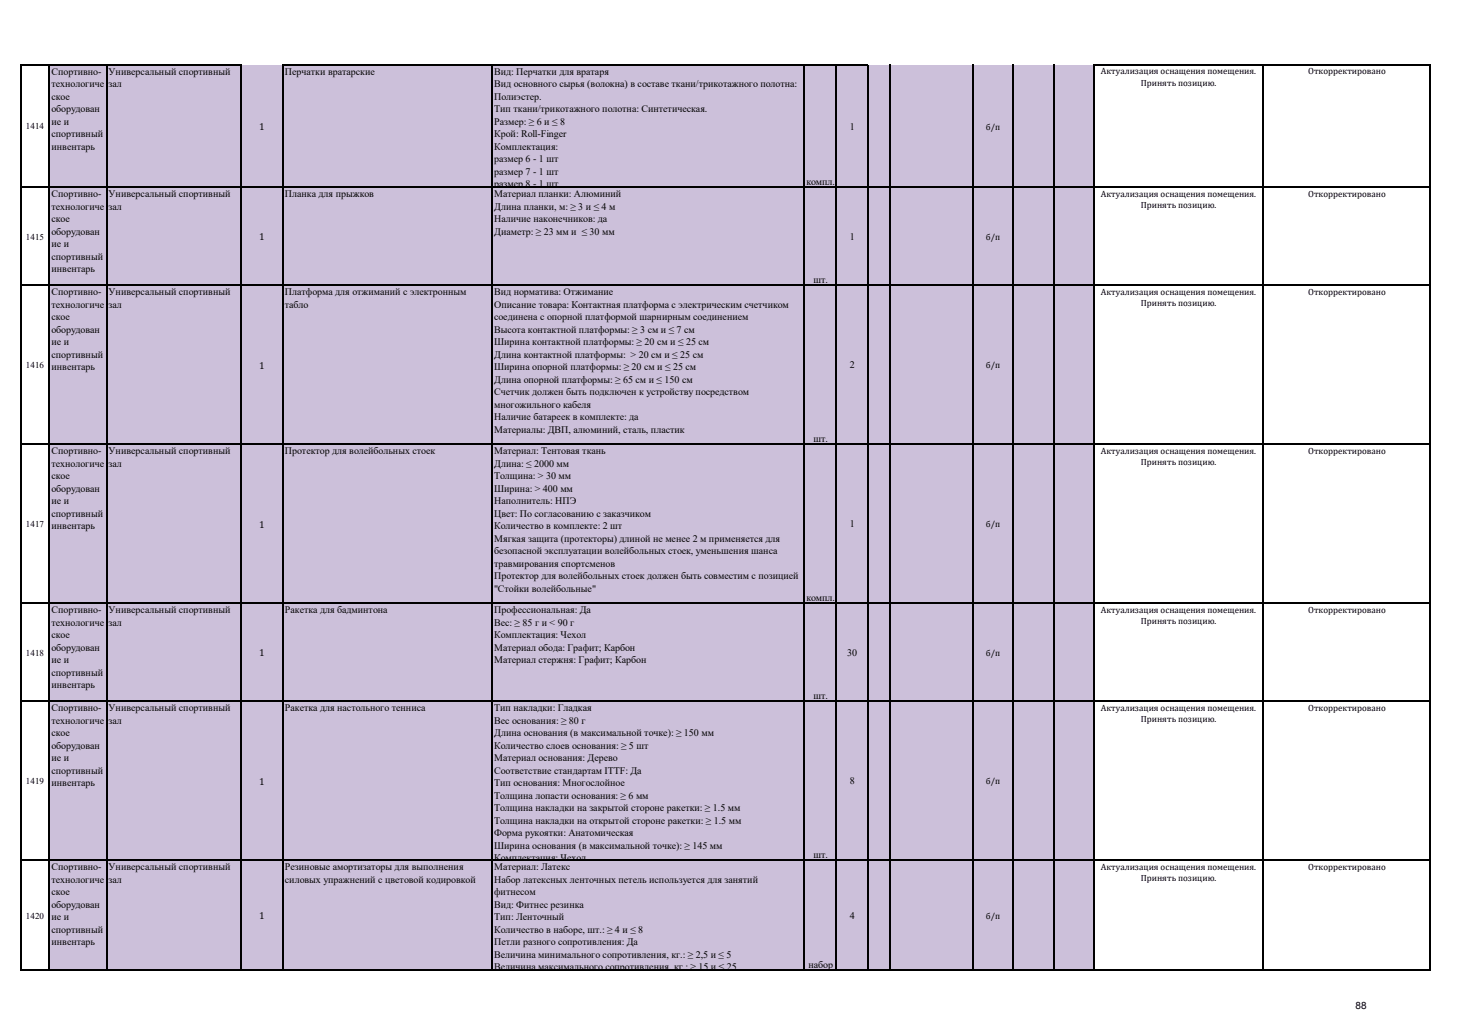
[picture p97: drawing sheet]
<svg xmlns="http://www.w3.org/2000/svg" width="297mm" height="210mm" viewBox="0 0 297 210" stroke-linecap="round" stroke-linejoin="round" font-family="sans-serif">
<defs><g id="words">
<g font-size="2">
<text x="10.5" y="15.2">Спортивно-</text>
<text x="10.5" y="17.7">технологиче</text>
<text x="22.1" y="15.2">Универсальный спортивный</text>
<text x="22.1" y="17.7">зал</text>
<text x="57.9" y="15.2">Перчатки вратарские</text>
<text x="100.4" y="15.2">Вид: Перчатки для вратаря</text>
<text x="100.4" y="17.7">Вид основного сырья (волокна) в составе ткани/трикотажного полотна:</text>
<text x="10.5" y="20.3">ское</text>
<text x="10.5" y="22.8">оборудован</text>
<text x="100.4" y="20.3">Полиэстер.</text>
<text x="100.4" y="22.8">Тип ткани/трикотажного полотна: Синтетическая.</text>
<text x="10.5" y="25.4">ие и</text>
<text x="10.5" y="27.9">спортивный</text>
<text x="52.6" y="26.4">1</text>
<text x="100.4" y="25.4">Размер: ≥ 6 и ≤ 8</text>
<text x="100.4" y="27.9">Крой: Roll-Finger</text>
<text x="172.6" y="26.3">1</text>
<text x="10.5" y="30.4">инвентарь</text>
<text x="100.4" y="30.4">Комплектация:</text>
<text x="100.4" y="33">размер 6 - 1 шт</text>
<text x="100.4" y="35.5">размер 7 - 1 шт</text>
<text x="10.5" y="40.1">Спортивно-</text>
<text x="22.1" y="40.1">Универсальный спортивный</text>
<text x="57.9" y="40.1">Планка для прыжков</text>
<text x="100.4" y="38.1">размер 8 - 1 шт</text>
<text x="100.4" y="40.1">Материал планки: Алюминий</text>
<text x="163.8" y="37.5">компл.</text>
<text x="10.5" y="42.6">технологиче</text>
<text x="10.5" y="45.1">ское</text>
<text x="10.5" y="47.7">оборудован</text>
<text x="22.1" y="42.6">зал</text>
<text x="100.4" y="42.6">Длина планки, м: ≥ 3 и ≤ 4 м</text>
<text x="100.4" y="45.1">Наличие наконечников: да</text>
<text x="100.4" y="47.7">Диаметр: ≥ 23 мм и ≤ 30 мм</text>
<text x="10.5" y="50.2">ие и</text>
<text x="10.5" y="52.8">спортивный</text>
<text x="52.6" y="48.8">1</text>
<text x="172.6" y="48.7">1</text>
<text x="10.5" y="55.3">инвентарь</text>
<text x="10.5" y="60">Спортивно-</text>
<text x="22.1" y="60">Универсальный спортивный</text>
<text x="57.9" y="60">Платформа для отжиманий с электронным</text>
<text x="100.4" y="60">Вид норматива: Отжимание</text>
<text x="165.3" y="57.4">шт.</text>
<text x="10.5" y="62.5">технологиче</text>
<text x="10.5" y="65">ское</text>
<text x="22.1" y="62.5">зал</text>
<text x="57.9" y="62.5">табло</text>
<text x="100.4" y="62.5">Описание товара: Контактная платформа с электрическим счетчиком</text>
<text x="100.4" y="65">соединена с опорной платформой шарнирным соединением</text>
<text x="10.5" y="67.6">оборудован</text>
<text x="10.5" y="70.1">ие и</text>
<text x="100.4" y="67.6">Высота контактной платформы: ≥ 3 см и ≤ 7 см</text>
<text x="100.4" y="70.1">Ширина контактной платформы: ≥ 20 см и ≤ 25 см</text>
<text x="10.5" y="72.7">спортивный</text>
<text x="10.5" y="75.2">инвентарь</text>
<text x="52.6" y="74.9">1</text>
<text x="100.4" y="72.7">Длина контактной платформы: &gt; 20 см и ≤ 25 см</text>
<text x="100.4" y="75.2">Ширина опорной платформы: ≥ 20 см и ≤ 25 см</text>
<text x="100.4" y="77.7">Длина опорной платформы: ≥ 65 см и ≤ 150 см</text>
<text x="172.6" y="74.8">2</text>
<text x="100.4" y="80.3">Счетчик должен быть подключен к устройству посредством</text>
<text x="100.4" y="82.8">многожильного кабеля</text>
<text x="100.4" y="85.4">Наличие батареек в комплекте: да</text>
<text x="100.4" y="87.9">Материалы: ДВП, алюминий, сталь, пластик</text>
<text x="165.3" y="89.7">шт.</text>
<text x="10.5" y="92.3">Спортивно-</text>
<text x="10.5" y="94.8">технологиче</text>
<text x="22.1" y="92.3">Универсальный спортивный</text>
<text x="22.1" y="94.8">зал</text>
<text x="57.9" y="92.3">Протектор для волейбольных стоек</text>
<text x="100.4" y="92.3">Материал: Тентовая ткань</text>
<text x="100.4" y="94.8">Длина: ≤ 2000 мм</text>
<text x="10.5" y="97.3">ское</text>
<text x="10.5" y="99.9">оборудован</text>
<text x="100.4" y="97.3">Толщина: &gt; 30 мм</text>
<text x="100.4" y="99.9">Ширина: &gt; 400 мм</text>
<text x="10.5" y="102.4">ие и</text>
<text x="10.5" y="105">спортивный</text>
<text x="10.5" y="107.5">инвентарь</text>
<text x="52.6" y="107.2">1</text>
<text x="100.4" y="102.4">Наполнитель: НПЭ</text>
<text x="100.4" y="105">Цвет: По согласованию с заказчиком</text>
<text x="100.4" y="107.5">Количество в комплекте: 2 шт</text>
<text x="172.6" y="107.1">1</text>
<text x="100.4" y="110">Мягкая защита (протекторы) длиной не менее 2 м применяется для</text>
<text x="100.4" y="112.6">безопасной эксплуатации волейбольных стоек, уменьшения шанса</text>
<text x="100.4" y="115.1">травмирования спортсменов</text>
<text x="100.4" y="117.7">Протектор для волейбольных стоек должен быть совместим с позицией</text>
<text x="10.5" y="124.6">Спортивно-</text>
<text x="22.1" y="124.6">Универсальный спортивный</text>
<text x="57.9" y="124.6">Ракетка для бадминтона</text>
<text x="100.4" y="120.2">&quot;Стойки волейбольные&quot;</text>
<text x="100.4" y="124.6">Профессиональная: Да</text>
<text x="163.8" y="122">компл.</text>
<text x="10.5" y="127.1">технологиче</text>
<text x="10.5" y="129.6">ское</text>
<text x="22.1" y="127.1">зал</text>
<text x="100.4" y="127.1">Вес: ≥ 85 г и &lt; 90 г</text>
<text x="100.4" y="129.6">Комплектация: Чехол</text>
<text x="10.5" y="132.2">оборудован</text>
<text x="10.5" y="134.7">ие и</text>
<text x="10.5" y="137.3">спортивный</text>
<text x="52.6" y="133.3">1</text>
<text x="100.4" y="132.2">Материал обода: Графит; Карбон</text>
<text x="100.4" y="134.7">Материал стержня: Графит; Карбон</text>
<text x="172.1" y="133.2">30</text>
<text x="10.5" y="139.8">инвентарь</text>
<text x="165.3" y="141.9">шт.</text>
<text x="10.5" y="144.5">Спортивно-</text>
<text x="10.5" y="147">технологиче</text>
<text x="10.5" y="149.5">ское</text>
<text x="22.1" y="144.5">Универсальный спортивный</text>
<text x="22.1" y="147">зал</text>
<text x="57.9" y="144.5">Ракетка для настольного тенниса</text>
<text x="100.4" y="144.5">Тип накладки: Гладкая</text>
<text x="100.4" y="147">Вес основания: ≥ 80 г</text>
<text x="100.4" y="149.5">Длина основания (в максимальной точке): ≥ 150 мм</text>
<text x="10.5" y="152.1">оборудован</text>
<text x="10.5" y="154.6">ие и</text>
<text x="100.4" y="152.1">Количество слоев основания: ≥ 5 шт</text>
<text x="100.4" y="154.6">Материал основания: Дерево</text>
<text x="10.5" y="157.2">спортивный</text>
<text x="10.5" y="159.7">инвентарь</text>
<text x="52.6" y="159.4">1</text>
<text x="100.4" y="157.2">Соответствие стандартам ITTF: Да</text>
<text x="100.4" y="159.7">Тип основания: Многослойное</text>
<text x="172.6" y="159.3">8</text>
<text x="100.4" y="162.3">Толщина лопасти основания: ≥ 6 мм</text>
<text x="100.4" y="164.8">Толщина накладки на закрытой стороне ракетки: ≥ 1.5 мм</text>
<text x="100.4" y="167.3">Толщина накладки на открытой стороне ракетки: ≥ 1.5 мм</text>
<text x="100.4" y="169.9">Форма рукоятки: Анатомическая</text>
<text x="100.4" y="172.4">Ширина основания (в максимальной точке): ≥ 145 мм</text>
<text x="10.5" y="176.8">Спортивно-</text>
<text x="10.5" y="179.3">технологиче</text>
<text x="22.1" y="176.8">Универсальный спортивный</text>
<text x="22.1" y="179.3">зал</text>
<text x="57.9" y="176.8">Резиновые амортизаторы для выполнения</text>
<text x="57.9" y="179.3">силовых упражнений с цветовой кодировкой</text>
<text x="100.4" y="175">Комплектация: Чехол</text>
<text x="100.4" y="176.8">Материал: Латекс</text>
<text x="100.4" y="179.3">Набор латексных ленточных петель используется для занятий</text>
<text x="165.3" y="174.2">шт.</text>
<text x="10.5" y="181.9">ское</text>
<text x="10.5" y="184.4">оборудован</text>
<text x="100.4" y="181.9">фитнесом</text>
<text x="100.4" y="184.4">Вид: Фитнес резинка</text>
<text x="10.5" y="186.9">ие и</text>
<text x="10.5" y="189.5">спортивный</text>
<text x="52.6" y="186.7">1</text>
<text x="100.4" y="186.9">Тип: Ленточный</text>
<text x="100.4" y="189.5">Количество в наборе, шт.: ≥ 4 и ≤ 8</text>
<text x="172.6" y="186.7">4</text>
<text x="10.5" y="192">инвентарь</text>
<text x="100.4" y="192">Петли разного сопротивления: Да</text>
<text x="100.4" y="194.6">Величина минимального сопротивления, кг.: ≥ 2,5 и ≤ 5</text>
<text x="100.4" y="197.1">Величина максимального сопротивления, кг.: ≥ 15 и ≤ 25</text>
<text x="164.2" y="196.6">набор</text>
<text x="275.4" y="205">88</text>
</g>
<g font-size="1.8">
<text x="223.6" y="15.1">Актуализация оснащения помещения.</text>
<text x="231.8" y="17.4">Принять позицию.</text>
<text x="265.8" y="15.1">Откорректировано</text>
<text x="5.2" y="26.3">1414</text>
<text x="200.3" y="26.3">б/п</text>
<text x="223.6" y="39.9">Актуализация оснащения помещения.</text>
<text x="265.8" y="39.9">Откорректировано</text>
<text x="231.8" y="42.3">Принять позицию.</text>
<text x="5.2" y="48.6">1415</text>
<text x="200.3" y="48.7">б/п</text>
<text x="223.6" y="59.8">Актуализация оснащения помещения.</text>
<text x="265.8" y="59.8">Откорректировано</text>
<text x="231.8" y="62.2">Принять позицию.</text>
<text x="5.2" y="74.8">1416</text>
<text x="200.3" y="74.8">б/п</text>
<text x="223.6" y="92.1">Актуализация оснащения помещения.</text>
<text x="231.8" y="94.5">Принять позицию.</text>
<text x="265.8" y="92.1">Откорректировано</text>
<text x="5.2" y="107.1">1417</text>
<text x="200.3" y="107.1">б/п</text>
<text x="223.6" y="124.4">Актуализация оснащения помещения.</text>
<text x="265.8" y="124.4">Откорректировано</text>
<text x="231.8" y="126.8">Принять позицию.</text>
<text x="5.2" y="133.2">1418</text>
<text x="200.3" y="133.2">б/п</text>
<text x="223.6" y="144.3">Актуализация оснащения помещения.</text>
<text x="231.8" y="146.7">Принять позицию.</text>
<text x="265.8" y="144.3">Откорректировано</text>
<text x="5.2" y="159.3">1419</text>
<text x="200.3" y="159.3">б/п</text>
<text x="223.6" y="176.6">Актуализация оснащения помещения.</text>
<text x="231.8" y="179">Принять позицию.</text>
<text x="265.8" y="176.6">Откорректировано</text>
<text x="5.2" y="186.6">1420</text>
<text x="200.3" y="186.6">б/п</text>
</g>
</g></defs>
<path d="M10 13.3h212.3v183.8h-212.3z" fill-rule="evenodd" fill="#ccc0da"/>
<g fill="none" stroke="#000" stroke-width=".21">
<path d="M4.2 13.1v184.1M4.3 13.2h44.7M10.1 13.3v183.9M21.7 13.3v183.9M48.9 13.3v183.9M57.5 13.1v184.1M57.6 13.2h118.8M100 13.3v183.9M163.3 13.3v183.9M169.9 13.3v183.9M176.3 13.3v183.9M180.9 13.2v184"/>
<path d="M197.7 13.2v184M205.8 13.2v184M214 13.2v184M222.3 13.1v184.1M222.4 13.2h68.2M256.6 13.3v183.9M290.5 13.3v183.9M4.3 38h286.3M4.3 57.9h286.3M4.3 90.3h286.3M4.3 122.6h286.3M4.3 142.5h286.3"/>
<path d="M4.3 174.8h286.3M4.3 197.1h286.3"/>
</g>
<use href="#words"/>
</svg>
